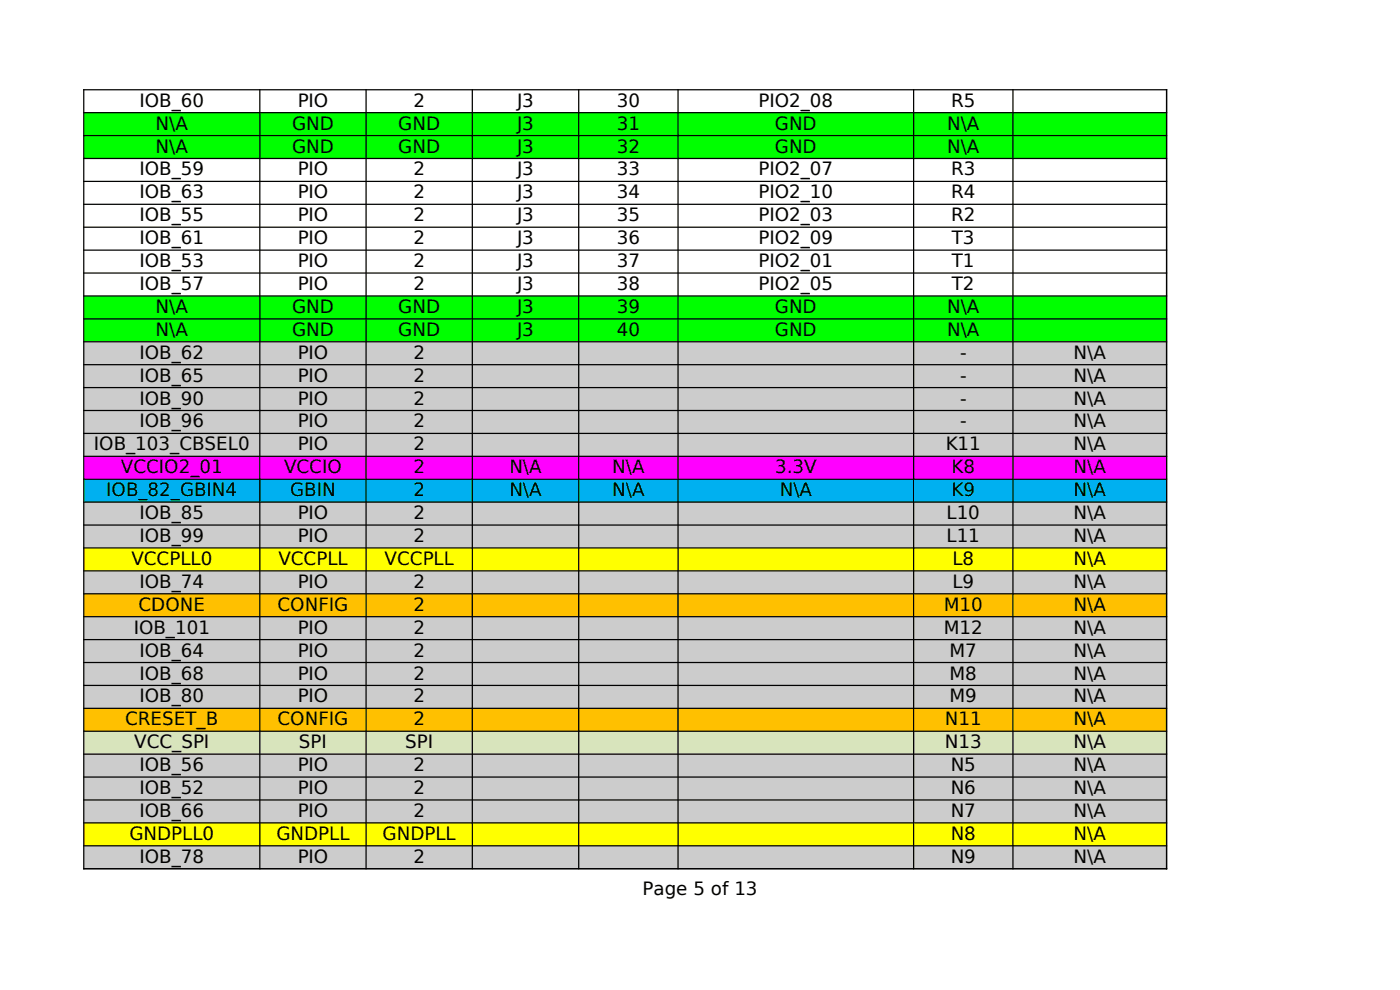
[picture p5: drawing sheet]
<svg xmlns="http://www.w3.org/2000/svg" width="297mm" height="210mm" viewBox="0 0 297 210" stroke-linecap="round" stroke-linejoin="round" font-family="sans-serif">
<defs><g id="words">
<g font-size="3.9">
<text x="29.6" y="22.7">IOB_60</text>
<text x="63.2" y="22.7">PIO</text>
<text x="87.7" y="22.7">2</text>
<text x="109.7" y="22.7">J3</text>
<text x="130.8" y="22.7">30</text>
<text x="160.9" y="22.7">PIO2_08</text>
<text x="201.8" y="22.7">R5</text>
<text x="33" y="27.5">N\A</text>
<text x="61.9" y="27.5">GND</text>
<text x="84.5" y="27.5">GND</text>
<text x="109.7" y="27.5">J3</text>
<text x="130.8" y="27.5">31</text>
<text x="164.4" y="27.5">GND</text>
<text x="200.9" y="27.5">N\A</text>
<text x="33" y="32.4">N\A</text>
<text x="61.9" y="32.4">GND</text>
<text x="84.5" y="32.4">GND</text>
<text x="109.7" y="32.4">J3</text>
<text x="130.8" y="32.4">32</text>
<text x="164.4" y="32.4">GND</text>
<text x="200.9" y="32.4">N\A</text>
<text x="29.6" y="37.2">IOB_59</text>
<text x="63.2" y="37.2">PIO</text>
<text x="87.7" y="37.2">2</text>
<text x="109.7" y="37.2">J3</text>
<text x="130.8" y="37.2">33</text>
<text x="160.9" y="37.2">PIO2_07</text>
<text x="201.8" y="37.2">R3</text>
<text x="29.6" y="42.1">IOB_63</text>
<text x="29.6" y="47">IOB_55</text>
<text x="63.2" y="42.1">PIO</text>
<text x="63.2" y="47">PIO</text>
<text x="87.7" y="42.1">2</text>
<text x="87.7" y="47">2</text>
<text x="109.7" y="42.1">J3</text>
<text x="109.7" y="47">J3</text>
<text x="130.8" y="42.1">34</text>
<text x="130.8" y="47">35</text>
<text x="160.9" y="42.1">PIO2_10</text>
<text x="160.9" y="47">PIO2_03</text>
<text x="201.8" y="42.1">R4</text>
<text x="201.8" y="47">R2</text>
<text x="29.6" y="51.8">IOB_61</text>
<text x="63.2" y="51.8">PIO</text>
<text x="87.7" y="51.8">2</text>
<text x="109.7" y="51.8">J3</text>
<text x="130.8" y="51.8">36</text>
<text x="160.9" y="51.8">PIO2_09</text>
<text x="201.9" y="51.8">T3</text>
<text x="29.6" y="56.7">IOB_53</text>
<text x="63.2" y="56.7">PIO</text>
<text x="87.7" y="56.7">2</text>
<text x="109.7" y="56.7">J3</text>
<text x="130.8" y="56.7">37</text>
<text x="160.9" y="56.7">PIO2_01</text>
<text x="201.9" y="56.7">T1</text>
<text x="29.6" y="61.5">IOB_57</text>
<text x="63.2" y="61.5">PIO</text>
<text x="87.7" y="61.5">2</text>
<text x="109.7" y="61.5">J3</text>
<text x="130.8" y="61.5">38</text>
<text x="160.9" y="61.5">PIO2_05</text>
<text x="201.9" y="61.5">T2</text>
<text x="33" y="66.4">N\A</text>
<text x="33" y="71.2">N\A</text>
<text x="61.9" y="66.4">GND</text>
<text x="61.9" y="71.2">GND</text>
<text x="84.5" y="66.4">GND</text>
<text x="84.5" y="71.2">GND</text>
<text x="109.7" y="66.4">J3</text>
<text x="109.7" y="71.2">J3</text>
<text x="130.8" y="66.4">39</text>
<text x="130.8" y="71.2">40</text>
<text x="164.4" y="66.4">GND</text>
<text x="164.4" y="71.2">GND</text>
<text x="200.9" y="66.4">N\A</text>
<text x="200.9" y="71.2">N\A</text>
<text x="29.6" y="76.1">IOB_62</text>
<text x="63.2" y="76.1">PIO</text>
<text x="87.7" y="76.1">2</text>
<text x="203.7" y="76.1">-</text>
<text x="227.8" y="76.1">N\A</text>
<text x="29.6" y="81">IOB_65</text>
<text x="63.2" y="81">PIO</text>
<text x="87.7" y="81">2</text>
<text x="203.7" y="81">-</text>
<text x="227.8" y="81">N\A</text>
<text x="29.6" y="85.8">IOB_90</text>
<text x="63.2" y="85.8">PIO</text>
<text x="87.7" y="85.8">2</text>
<text x="203.7" y="85.8">-</text>
<text x="227.8" y="85.8">N\A</text>
<text x="19.9" y="95.5">IOB_103_CBSEL0</text>
<text x="29.6" y="90.7">IOB_96</text>
<text x="63.2" y="90.7">PIO</text>
<text x="63.2" y="95.5">PIO</text>
<text x="87.7" y="90.7">2</text>
<text x="87.7" y="95.5">2</text>
<text x="200.6" y="95.5">K11</text>
<text x="203.7" y="90.7">-</text>
<text x="227.8" y="90.7">N\A</text>
<text x="227.8" y="95.5">N\A</text>
<text x="25.7" y="100.4">VCCIO2_01</text>
<text x="60.2" y="100.4">VCCIO</text>
<text x="87.7" y="100.4">2</text>
<text x="108.1" y="100.4">N\A</text>
<text x="129.9" y="100.4">N\A</text>
<text x="164.4" y="100.4">3.3V</text>
<text x="201.9" y="100.4">K8</text>
<text x="227.8" y="100.4">N\A</text>
<text x="22.5" y="105.3">IOB_82_GBIN4</text>
<text x="61.6" y="105.3">GBIN</text>
<text x="87.7" y="105.3">2</text>
<text x="108.1" y="105.3">N\A</text>
<text x="129.9" y="105.3">N\A</text>
<text x="165.4" y="105.3">N\A</text>
<text x="201.9" y="105.3">K9</text>
<text x="227.8" y="105.3">N\A</text>
<text x="29.6" y="110.1">IOB_85</text>
<text x="63.2" y="110.1">PIO</text>
<text x="87.7" y="110.1">2</text>
<text x="200.8" y="110.1">L10</text>
<text x="227.8" y="110.1">N\A</text>
<text x="27.9" y="119.8">VCCPLL0</text>
<text x="29.6" y="115">IOB_99</text>
<text x="59.1" y="119.8">VCCPLL</text>
<text x="63.2" y="115">PIO</text>
<text x="81.6" y="119.8">VCCPLL</text>
<text x="87.7" y="115">2</text>
<text x="200.8" y="115">L11</text>
<text x="202" y="119.8">L8</text>
<text x="227.8" y="115">N\A</text>
<text x="227.8" y="119.8">N\A</text>
<text x="29.6" y="124.7">IOB_74</text>
<text x="63.2" y="124.7">PIO</text>
<text x="87.7" y="124.7">2</text>
<text x="202" y="124.7">L9</text>
<text x="227.8" y="124.7">N\A</text>
<text x="29.4" y="129.6">CDONE</text>
<text x="58.9" y="129.6">CONFIG</text>
<text x="87.7" y="129.6">2</text>
<text x="200.2" y="129.6">M10</text>
<text x="227.8" y="129.6">N\A</text>
<text x="28.4" y="134.4">IOB_101</text>
<text x="63.2" y="134.4">PIO</text>
<text x="87.7" y="134.4">2</text>
<text x="200.2" y="134.4">M12</text>
<text x="227.8" y="134.4">N\A</text>
<text x="29.6" y="139.3">IOB_64</text>
<text x="63.2" y="139.3">PIO</text>
<text x="87.7" y="139.3">2</text>
<text x="201.4" y="139.3">M7</text>
<text x="227.8" y="139.3">N\A</text>
<text x="29.6" y="144.2">IOB_68</text>
<text x="29.6" y="149">IOB_80</text>
<text x="63.2" y="144.2">PIO</text>
<text x="63.2" y="149">PIO</text>
<text x="87.7" y="144.2">2</text>
<text x="87.7" y="149">2</text>
<text x="201.4" y="144.2">M8</text>
<text x="201.4" y="149">M9</text>
<text x="227.8" y="144.2">N\A</text>
<text x="227.8" y="149">N\A</text>
<text x="26.6" y="153.9">CRESET_B</text>
<text x="58.9" y="153.9">CONFIG</text>
<text x="87.7" y="153.9">2</text>
<text x="200.5" y="153.9">N11</text>
<text x="227.8" y="153.9">N\A</text>
<text x="28.5" y="158.7">VCC_SPI</text>
<text x="63.4" y="158.7">SPI</text>
<text x="86" y="158.7">SPI</text>
<text x="200.5" y="158.7">N13</text>
<text x="227.8" y="158.7">N\A</text>
<text x="29.6" y="163.6">IOB_56</text>
<text x="63.2" y="163.6">PIO</text>
<text x="87.7" y="163.6">2</text>
<text x="201.7" y="163.6">N5</text>
<text x="227.8" y="163.6">N\A</text>
<text x="29.6" y="168.5">IOB_52</text>
<text x="29.6" y="173.3">IOB_66</text>
<text x="63.2" y="168.5">PIO</text>
<text x="63.2" y="173.3">PIO</text>
<text x="87.7" y="168.5">2</text>
<text x="87.7" y="173.3">2</text>
<text x="201.7" y="168.5">N6</text>
<text x="201.7" y="173.3">N7</text>
<text x="227.8" y="168.5">N\A</text>
<text x="227.8" y="173.3">N\A</text>
<text x="27.4" y="178.2">GNDPLL0</text>
<text x="58.6" y="178.2">GNDPLL</text>
<text x="81.2" y="178.2">GNDPLL</text>
<text x="201.7" y="178.2">N8</text>
<text x="227.8" y="178.2">N\A</text>
<text x="29.6" y="183">IOB_78</text>
<text x="63.2" y="183">PIO</text>
<text x="87.7" y="183">2</text>
<text x="201.7" y="183">N9</text>
<text x="227.8" y="183">N\A</text>
<text x="136.3" y="189.8">Page 5 of 13</text>
</g>
</g></defs>
<path d="M17.8 23.9h229.7v9.7h-229.7z" fill-rule="evenodd" fill="#0f0"/>
<path d="M100.2 33.6h22.5v29.2h-22.5z" fill-rule="evenodd" fill="#fff"/>
<path d="M17.8 62.8h229.7v9.7h-229.7z" fill-rule="evenodd" fill="#0f0"/>
<path d="M17.8 72.5h229.7v24.3h-229.7z" fill-rule="evenodd" fill="#ccc"/>
<path d="M17.8 96.8h229.7v4.8h-229.7z" fill-rule="evenodd" fill="#f0f"/>
<path d="M17.8 101.6h229.7v4.9h-229.7z" fill-rule="evenodd" fill="#00b0f0"/>
<path d="M17.8 106.5h229.7v9.7h-229.7z" fill-rule="evenodd" fill="#ccc"/>
<path d="M17.8 116.2h229.7v4.9h-229.7z" fill-rule="evenodd" fill="#ff0"/>
<path d="M17.8 121.1h229.7v4.8h-229.7z" fill-rule="evenodd" fill="#ccc"/>
<path d="M17.8 125.9h229.7v4.9h-229.7z" fill-rule="evenodd" fill="#ffc000"/>
<path d="M17.8 130.8h229.7v19.4h-229.7z" fill-rule="evenodd" fill="#ccc"/>
<path d="M17.8 150.2h229.7v4.9h-229.7z" fill-rule="evenodd" fill="#ffc000"/>
<path d="M17.8 155.1h229.7v4.9h-229.7z" fill-rule="evenodd" fill="#d8e4bc"/>
<path d="M17.8 160h229.7v14.5h-229.7z" fill-rule="evenodd" fill="#ccc"/>
<path d="M17.8 174.5h229.7v4.9h-229.7z" fill-rule="evenodd" fill="#ff0"/>
<path d="M17.8 179.4h229.7v4.9h-229.7z" fill-rule="evenodd" fill="#ccc"/>
<g fill="none" stroke="#000" stroke-width=".26">
<path d="M17.6 19h230M17.8 18.9v165.5M55.1 18.9v165.5M77.7 18.9v165.5M100.2 18.9v165.5M122.8 18.9v165.5M143.8 18.9v165.5M193.8 18.9v165.5M214.9 18.9v165.5M247.5 18.9v165.5M17.6 23.9h230M17.6 28.8h230"/>
<path d="M17.6 33.6h230M17.6 38.5h230M17.6 43.3h230M17.6 48.2h230M17.6 53.1h230M17.6 57.9h230M17.6 62.8h230M17.6 67.6h230M17.6 72.5h230M17.6 77.4h230M17.6 82.2h230M17.6 87.1h230"/>
<path d="M17.6 91.9h230M17.6 96.8h230M17.6 101.7h230M17.6 106.5h230M17.6 111.4h230M17.6 116.2h230M17.6 121.1h230M17.6 126h230M17.6 130.8h230M17.6 135.7h230M17.6 140.5h230M17.6 145.4h230"/>
<path d="M17.6 150.3h230M17.6 155.1h230M17.6 160h230M17.6 164.8h230M17.6 169.7h230M17.6 174.6h230M17.6 179.4h230M17.6 184.3h230"/>
</g>
<use href="#words"/>
</svg>
